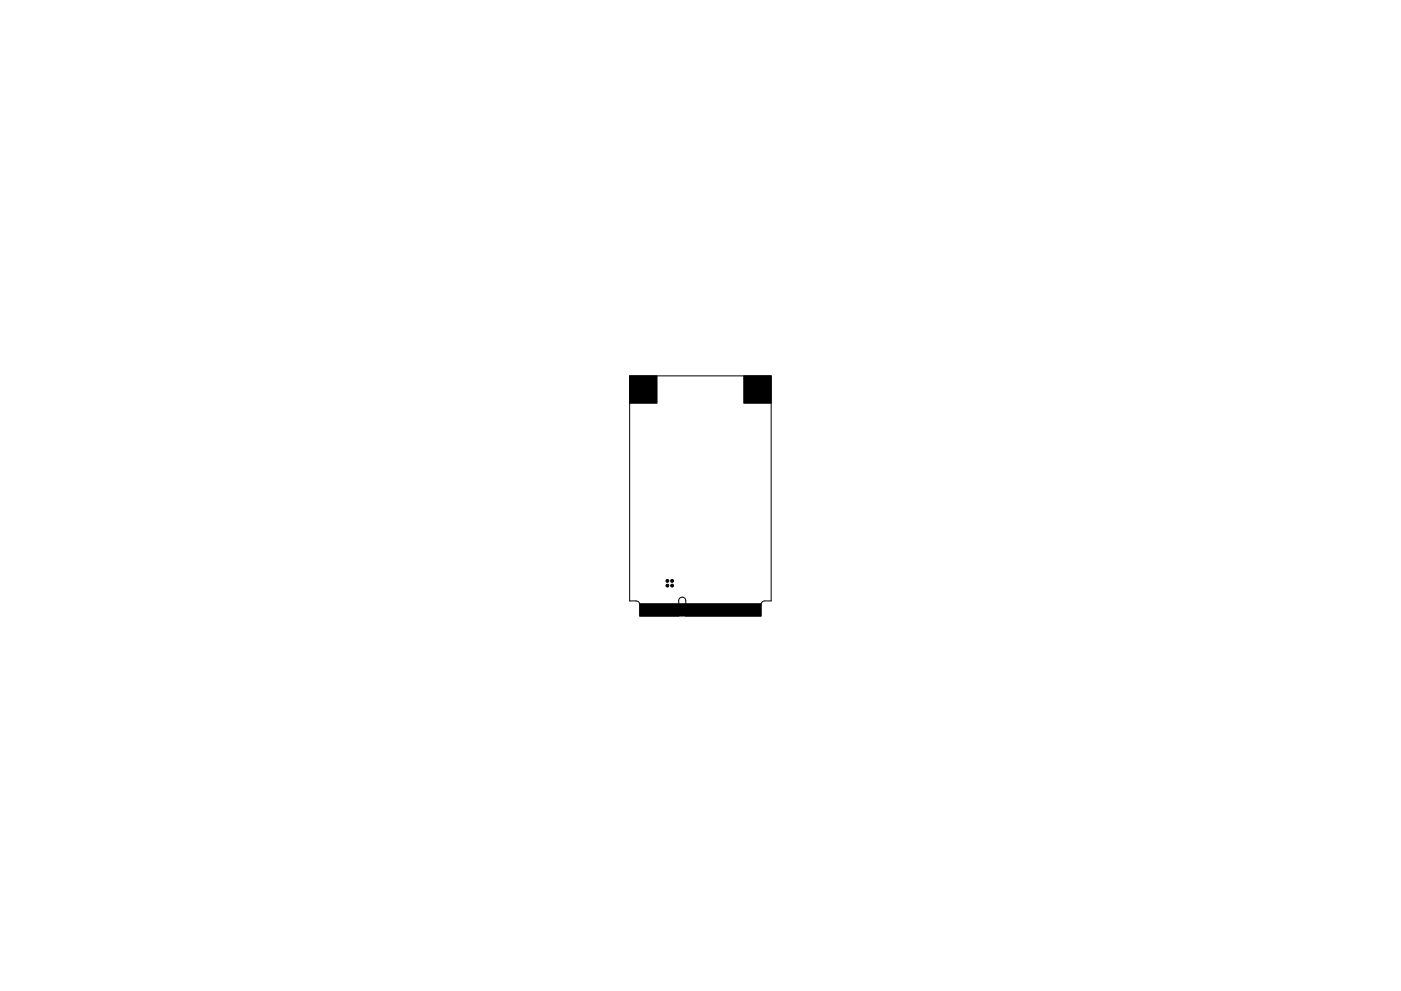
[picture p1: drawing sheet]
<svg xmlns="http://www.w3.org/2000/svg" width="297mm" height="210mm" viewBox="0 0 297 210" stroke-linecap="round" stroke-linejoin="round" font-family="sans-serif">
<g fill="#000" stroke="#000" stroke-width=".21">
<path d="M133.5 79.7h5.8v5.8h-5.8zM157.7 79.7h5.8v5.8h-5.8zM135.6 128.1h25.7v2.6h-25.7z"/>
<circle cx="136.4" cy="82.6" r="2.71"/>
<circle cx="160.6" cy="82.6" r="2.71"/>
<circle cx="141.5" cy="124.2" r=".3"/>
<circle cx="141.5" cy="123.2" r=".3"/>
<circle cx="142.5" cy="124.2" r=".3"/>
<circle cx="142.5" cy="123.2" r=".3"/>
</g>
<path d="M133.5 79.7h30v47.8h-1.3a.8 .8 0 0 0-.9 .8v2.4h-15.9v-3.3a.75 .75 0 0 0-.8-.7 .75 .75 0 0 0-.7 .7v3.3h-8.3v-2.4a.8 .8 0 0 0-.7-.8h-1.4z" fill="none" stroke="#000" stroke-width=".21"/>
</svg>
